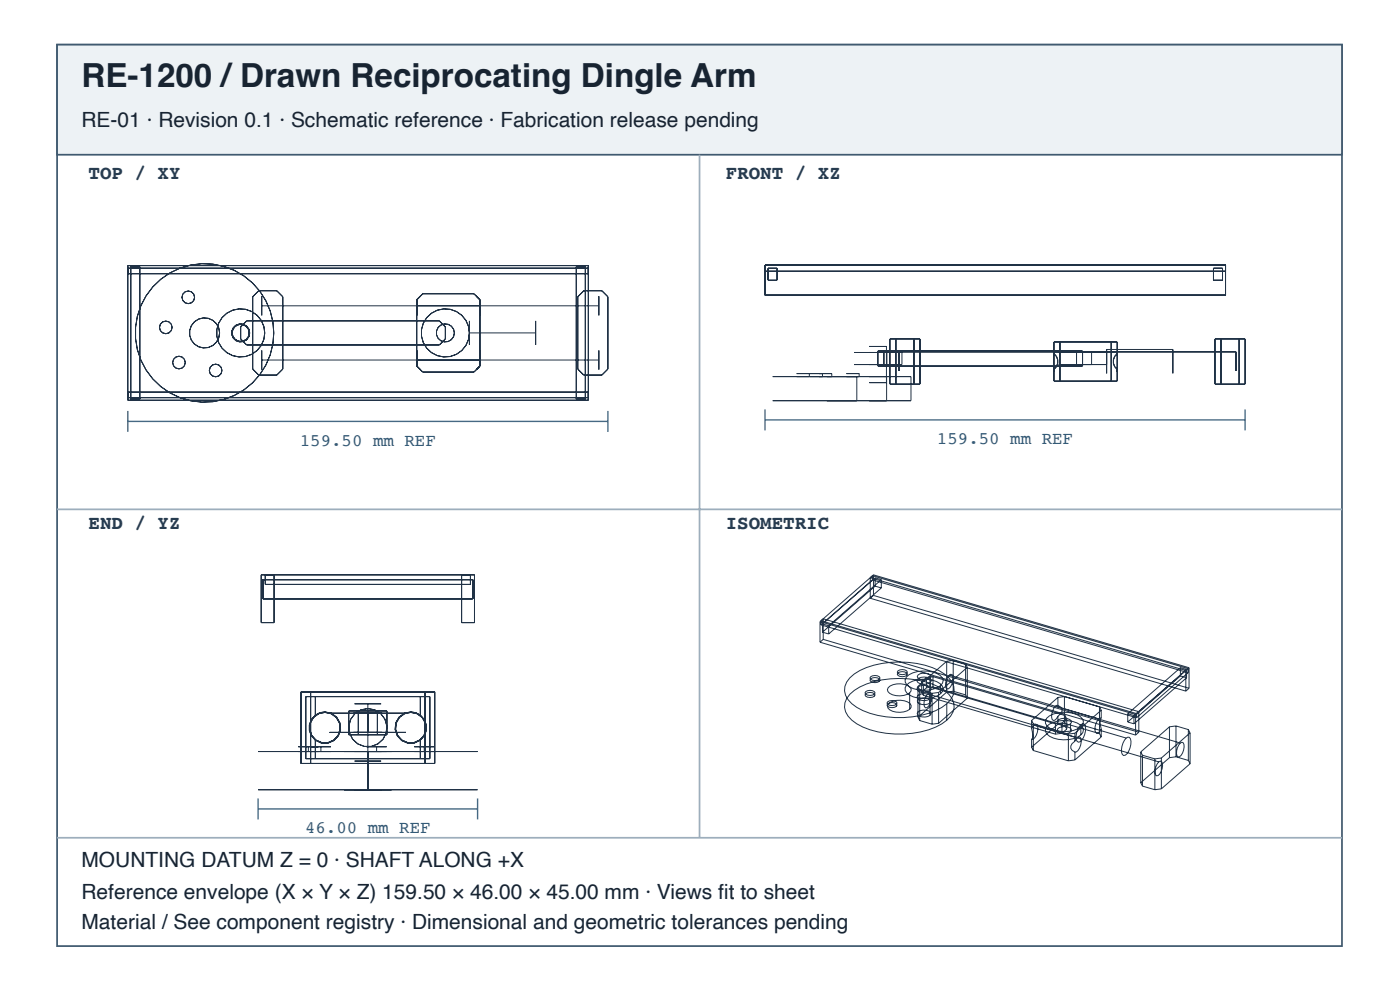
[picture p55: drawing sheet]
<svg xmlns="http://www.w3.org/2000/svg" width="297mm" height="210mm" viewBox="0 0 297 210" stroke-linecap="round" stroke-linejoin="round" font-family="sans-serif">
<defs><g id="words">
<text font-size="7" fill="#182431" x="17.3" y="18.4">RE-1200 /Drawn Reciprocating Dingle Arm</text>
<g font-size="4.4" fill="#182431">
<text x="17.3" y="26.9">RE-01 · Revision 0.1 · Schematic reference · Fabrication release pending</text>
<text x="17.3" y="183.9">MOUNTING DATUM Z = 0 · SHAFT ALONG +X</text>
<text x="17.3" y="190.6">Reference envelope (X × Y × Z) 159.50 × 46.00 × 45.00 mm · Views fi t to sheet</text>
<text x="17.3" y="196.9">Material / See component registry · Dimensional and geometric tolerances pending</text>
</g>
<g font-size="4.1" fill="#263d52">
<text x="18.8" y="38">TOP / XY</text>
<text x="154" y="38">FRONT / XZ</text>
<text x="18.8" y="112.1">END / YZ</text>
<text x="154" y="112.1">ISOMETRIC</text>
</g>
<g font-size="3.7" fill="#335b78">
<text x="63.6" y="94.5">159.50 mm REF</text>
<text x="198.8" y="94.2">159.50 mm REF</text>
<text x="64.7" y="176.7">46.00 mm REF</text>
</g>
</g></defs>
<path d="M12.1 9.5h272.6v191.1h-272.6z" fill="none" stroke="#405a70" stroke-width=".37"/>
<path d="M12.1 9.5h272.6v23.3h-272.6z" fill="#edf2f5"/>
<path d="M12.1 9.5h272.6v23.3h-272.6z" fill="none" stroke="#405a70" stroke-width=".37"/>
<path d="M148.4 32.8v144.8M12.1 108h272.6M12.1 177.6h272.6" fill="none" stroke="#9daebc" stroke-width=".37"/>
<g fill="none" stroke="#203246" stroke-width=".21">
<path d="M27.1 56.3h97.7v28.6h-97.7zM27.1 56.9h97.7M27.1 58h97.7M27.8 56.5h1.9v28.1h-1.9zM122.3 56.5h1.9v28.1h-1.9zM162.3 56.2h97.7v6.4h-97.7zM162.3 57.5h97.7M162.9 56.9h1.9v2.5h-1.9zM257.4 56.9h2v2.5h-2zM51.1 69.3l1.2-1.3h40.9l1.3 1.3v2.6l-1.3 1.2h-40.9l-1.2-1.2zM53.6 62.9l1.3-1.3h3.8l1.3 1.3v15.3l-1.3 1.3h-3.8l-1.3-1.3zM55.5 74.3v4.1z"/>
<path d="M55.5 62.8v4.1zM55.5 76.3h71.5M55.5 64.8h71.5M88.4 77.6l.8 .8zM88.4 74.2v3.4zM88.4 63.6v3.3zM88.4 77.6l1.3 1.3h10.8l1.3-1.3M88.4 63.6l1.3-1.3h10.8l1.3 1.3M88.4 63.6v14M89 63l.2-.2-.8 .8zM99.6 68v5.1zM99.6 70.6h14"/>
<path d="M101 62.8l.8 .8zM101.8 74.2v3.4zM101.8 77.6l-.8 .8zM101.8 63.6v3.3zM101.8 63.6v14M113.6 68v5.1zM123.9 61.6h3.8l1.3 1.3v15.3l-1.3 1.3h-3.8l-1.3-1.3v-15.3zM127 74.3v4.1zM127 62.8v4.1zM163.9 79.8h29.4zM169 79.2h2.7zM169 79.8h2.7z"/>
<path d="M171.7 79.2v.6M171.8 79.2h2.7zM171.8 79.8h2.7zM173.8 79.2h2.7zM173.8 79.8h2.7zM174.5 79.2v.6M175.4 79.8h6.4zM176.5 79.2v.6M179.6 79.2h2.7zM179.6 79.8h2.7zM181.2 74.7h10.1zM181.2 77.3h10.1z"/>
<path d="M181.8 79.8v5.1M182.3 79.2v.6M184.4 74.7h3.8zM184.4 77.3h3.8zM184.4 79.8h3.7zM184.4 73.5h3.7zM186.2 74.4h43.5v3.2h-43.5zM187.5 74.4v3.2M188.1 73.5v11.4M188.2 74.7v2.6M188.8 71.9h6.4v9.5h-6.4zM190.1 71.9v9.5"/>
<path d="M190.7 74.6v4zM190.7 74.6h71.5M191.3 74.7v2.6M193.3 79.8v5.1M193.9 71.9v9.5M223.6 75a2.11 2.11 0 0 1 0 3.3M223.6 74.5v4.2v-.4M223.6 74.5v.5M223.6 78.3v2.5h13.4v-2.5M223.6 75v-2.5h13.4v2.5M223.6 74.5h13.4M224.6 74.7h10.2z"/>
<path d="M224.6 77.3h10.2zM224.9 72.5v8.3M227.8 74.7h3.8zM227.8 77.3h3.8zM228.4 74.4v3.2M231.6 74.7v2.6M234.8 74.1v5.1zM234.8 74.7v2.6M234.8 74.1h14M235.7 72.5v8.3M237 74.5v.5M237 75a2.11 2.11 0 0 0 0 3.3"/>
<path d="M237 74.5v4.2v-.4M248.8 74.1v5.1zM257.8 71.9h6.3v9.5h-6.3zM259 71.9v9.5M262.2 74.6v4zM262.9 71.9v9.5M27.1 84.3h97.7M27.1 83.1h97.7M163.9 84.9h29.4zM175.4 84.9h6.4zM184.4 84.9h3.7zM184.4 81.1h3.7z"/>
<path d="M55.8 122.9h44.5v4h-44.5zM56.3 121.9v2h43.5v-2M58.1 121.9v10.1h-2.7v-10.1h45.3v10.1h-2.8v-10.1M174 131.8l66.9 19.7M174 131.8v4.4M174 136.2l66.9 19.6M174.2 132.5v-.9l66.9 19.7v.9M174.2 132.5l66.9 19.7M174.5 132.3v1.7M174.5 134l1.3 .4M174.5 132.3l1.3 .4M174.6 135.6v-4.4l67 19.7v4.3"/>
<path d="M174.6 135.6l-.6 .6M174.6 135.6l67 19.6M175.8 132.7v1.7M184.6 126.8v-4.3l67 19.7v4.3M184.6 126.8l67 19.7M185.1 122.9v-.8l66.9 19.7M185.1 122.9l-10.9 9.6M185.1 122.9l66.9 19.7M185.3 121.9l-11.3 9.9M185.3 126.2l-.7 .6M185.3 121.9v4.3M185.3 126.2l67 19.7"/>
<path d="M185.3 121.9l67 19.7M185.7 122.5l-11.2 9.8M185.7 122.5v1.8M185.7 124.3l-11.2 9.7M185.7 124.3l1.3 .3M185.7 122.5l1.3 .4M187 122.9l-11.2 9.8M187 122.9v1.7M187 124.6l-11.2 9.8M54.8 159.3h46.5zM63.3 158.3h4.2zM63.3 159.3h4.2z"/>
<path d="M63.9 146.7h28.3v15.2h-28.3zM64.9 147.7h26.3v13.2h-26.3zM65.4 158.3v1M65.9 146.7v15.2M66 158.3h4.2zM66 159.3h4.2zM66.9 151.6a3.3 3.3 0 0 0 0 5.3M66.9 151.6a3.3 3.3 0 0 1 4.5 .4 3.3 3.3 0 0 1 0 4.5 3.3 3.3 0 0 1-4.5 .4M66.9 147.7v3.9M66.9 156.9v4M68.1 158.3v1M70 151.2h16.1z"/>
<path d="M70 155.3h16.1zM73 159.3h10.1zM74 150.7h8.1v5.1h-8.1zM75 151.2h6.1zM75 155.3h6.1zM75.2 159.3h5.7zM75.2 149.2h5.7zM76 150.7v5.1M77.8 158.3h4.2zM77.8 159.3h4.2zM78 149.2v18.2M79.9 158.3v1"/>
<path d="M80.1 150.7v5.1M87.9 158.3h4.2zM87.9 159.3h4.2zM89.2 151.6a3.3 3.3 0 0 0-4.5 .4 3.3 3.3 0 0 0 0 4.5 3.3 3.3 0 0 0 4.5 .4M89.2 151.6a3.3 3.3 0 0 1 0 5.3M89.2 147.7v3.9M89.2 156.9v4M90 158.3v1M90.2 146.7v15.2M180.3 143.7a13.8 13.8 0 0 1 8.7-3.3 18.4 18.4 0 0 1 11.4 2.5 3.9 3.9 0 0 1 1.8 4.5 7.5 7.5 0 0 1-5.2 3.8 20.4 20.4 0 0 1-15.2-1.2 4.4 4.4 0 0 1-2.6-4.5l.4-.9zM180.3 147.2a13.8 13.8 0 0 1 8.7-3.3 18.4 18.4 0 0 1 11.4 2.5 3.9 3.9 0 0 1 1.8 4.5 7.5 7.5 0 0 1-5.2 3.8 20.4 20.4 0 0 1-15.2-1.2 4.4 4.4 0 0 1-2.6-4.5l.4-.9zM183.7 146.6a1.46 1.46 0 0 1 1.9 .3 1.32 1.32 0 0 1-2.1 0z"/>
<path d="M183.7 147.1a1.46 1.46 0 0 1 1.9 .2 1.32 1.32 0 0 1-2.1 0zM184.7 143.5a1.46 1.46 0 0 1 2 .3 1.32 1.32 0 0 1-2.1-.1zM184.7 143.9a1.46 1.46 0 0 1 2 .3 1.32 1.32 0 0 1-2.1 0zM185.5 147.2v.4M186.5 144v.5M188.3 148.8a1.46 1.46 0 0 1 2 .3 1.32 1.32 0 0 1-2.1 0zM188.3 149.2a1.46 1.46 0 0 1 2 .3 1.32 1.32 0 0 1-2.1 0zM188.4 145.8a3.8 3.8 0 0 1 4.7-.1l.2 .4a1.46 1.46 0 0 1-1.6 1.3 3.7 3.7 0 0 1-3.3-.8l-.1-.4zM188.4 149.3a3.8 3.8 0 0 1 4.7-.1l.2 .4a1.46 1.46 0 0 1-1.6 1.3 3.7 3.7 0 0 1-3.3-.8l-.1-.4zM190.2 149.3v.5M190.5 142.2a1.46 1.46 0 0 1 2 .3 1.32 1.32 0 0 1-2.1 0zM190.5 142.7a1.46 1.46 0 0 1 2 .2 1.32 1.32 0 0 1-2.1 0z"/>
<path d="M192.3 143.5a6.3 6.3 0 0 1 7.2-.3 1.26 1.26 0 0 1 0 2.1 6.4 6.4 0 0 1-7.1-.1l-.4-.6v-.5zM192.3 145.3a6.3 6.3 0 0 1 7.2-.4 1.26 1.26 0 0 1 0 2.2 6.4 6.4 0 0 1-7.1-.2l-.4-.5v-.6zM192.3 142.8v.4M193 146.9v3.5M194.6 144.1a2.22 2.22 0 0 1 2.9 0l.1 .3a1.98 1.98 0 0 1-3.1 0zM194.6 145.8a2.22 2.22 0 0 1 2.9 0l.1 .3a1.98 1.98 0 0 1-3.1 0zM194.7 145.5v6.6M194.7 152.1l.4 .7M194.7 145.5l.4 .7M194.8 147.4a2.28 2.28 0 0 1 2.6 .1l.1 .4a2.01 2.01 0 0 1-2.8 .2l-.1-.4zM194.8 150.9a2.28 2.28 0 0 1 2.6 .1l.1 .3a2.01 2.01 0 0 1-2.8 .3l-.1-.4zM194.8 143.1a2.24 2.24 0 0 1 2.6 .1l.1 .3a1.97 1.97 0 0 1-2.8 .2l-.1-.3z"/>
<path d="M194.8 148.3a2.24 2.24 0 0 1 2.6 .1l.1 .3a1.97 1.97 0 0 1-2.8 .2l-.1-.3zM195.1 146.2v6.6M195.1 152.8l2.6 .7M195.1 146.2l2.6 .8M195.5 144.5v2.2M195.5 146.7l.4 .7M195.5 144.5l.4 .7M195.9 145.2v2.2M195.9 147.4l28 8.2M195.9 145.2l28 8.3M196.6 143.6v2.2M196.6 145.8l-1.1 .9"/>
<path d="M196.6 143.6l-1.1 .9M196.8 147.1l.4-.2a1.15 1.15 0 0 1 .3 1.7 1.53 1.53 0 0 1-1.2 1.5 2.42 2.42 0 0 1 .5-3zM196.8 147.1l49 14.4M197.3 143.8v7.9M197.4 144.7v1.7M197.7 147v6.5M197.9 143.5v2.1M197.9 145.6l28 8.3M197.9 143.5l28 8.2M197.9 145.6l-1.3 .2M197.9 143.5l-1.3 .1M199.1 146.8v6.5"/>
<path d="M199.1 153.3l-1.4 .2M199.1 146.8l-1.4 .2M199.5 145.3v1.8M200.8 140.2v6.5M200.8 146.7l-6.1 5.4M200.8 140.2l-6.1 5.3M200.9 149.2v3.5M201.4 143.1l.3-.1a1.15 1.15 0 0 1 .4 1.6 1.53 1.53 0 0 1-1.2 1.5 2.42 2.42 0 0 1 .5-3zM201.4 143.1l49 14.4M202.2 140v6.5M202.2 146.5l2.6 .8M202.2 140l2.6 .8"/>
<path d="M202.2 146.5l-1.4 .2M202.2 140l-1.4 .2M204.8 140.8v6.5M204.8 147.3l.4 .7M204.8 140.8l.4 .7M205.2 141.5v6.5M205.2 148l-6.1 5.3M205.2 141.5l-6.1 5.3M218.9 154.4l.1 .7a1.56 1.56 0 0 1-.1 1.6M218.9 158.4l.3 .7M218.9 152.7l.3 .7M218.9 152.7v1.7"/>
<path d="M218.9 156.7v1.7M219.2 153.4v5.7M219.2 159.1l7.5 2.2M219.2 153.4l7.5 2.2M219.4 153.7l.3-.2a1.2 1.2 0 0 1 .4 1.7 1.53 1.53 0 0 1-1.2 1.5M219.4 153.7l-.5 .7M219.4 153.7l9.1 2.7M222.1 152.3a6.3 6.3 0 0 1 7.1-.3 1.26 1.26 0 0 1 .1 2.1 6.4 6.4 0 0 1-7.2-.2l-.3-.5v-.6zM222.1 154a6.3 6.3 0 0 1 7.1-.3 1.26 1.26 0 0 1 .1 2.1 6.4 6.4 0 0 1-7.2-.1l-.3-.6v-.5zM223.9 153.5v2.1M223.9 149.7a3.1 3.1 0 0 0-.7 2.8l.2 .2h.4l.6-.9M223.9 149.7l9.2 2.7"/>
<path d="M224.4 152.8a2.22 2.22 0 0 1 2.8 0l.1 .3a1.98 1.98 0 0 1-3 0zM224.4 154.6a2.22 2.22 0 0 1 2.8 0l.1 .3a1.98 1.98 0 0 1-3 0zM224.4 149.6l-.5 .1M224.4 149.6l.6 .3 .3 .4v.5l-.3 .6-.6 .4M224.4 153.5l-5.5 4.9M224.4 147.9l-5.5 4.8M224.4 147.9v1.7M224.4 151.8v1.7M225.3 153.3v2.2M225.3 155.5l-1.4 .1M225.3 153.3l-1.4 .2M225.8 153.3l7.5 2.2"/>
<path d="M225.8 153.3l-1.4 .2M225.8 147.7l7.5 2.2M225.8 147.7l-1.4 .2M225.8 147.7v5.6M225.9 151.7v2.2M225.9 153.9l.4 .7M225.9 151.7l.4 .7M226.3 152.4v2.2M226.3 154.6l-1 .9M226.3 152.4l-1 .9M226.7 155.6v5.7M227.1 153.4v1.8"/>
<path d="M228 157.1l-.6 .6-.2 .5v.4l.3 .5 .5 .3M228 155.4l-1.3 .2M228 155.4v1.7M228 159.4v1.7M228.5 156.4l-.5 .7M228.5 156.4l.4-.2a1.2 1.2 0 0 1 .4 1.7 1.53 1.53 0 0 1-1.3 1.5M229.3 153.6l.4-.2 .3 .1a3.1 3.1 0 0 1-.9 3.8h-.3a1.58 1.58 0 0 1-.4-1.9l.2-.7zM229.3 154.1v1.7M229.3 153.6l9.6 2.9M233.1 152.4a3.1 3.1 0 0 0-.7 2.8l.2 .2h.4l.6-.9M233.3 155.5l.3 .7M233.3 149.9l.3 .7"/>
<path d="M233.3 149.9v5.6M233.6 152.3l-.5 .1M233.6 152.3a1.55 1.55 0 0 0-.1 1.5l.1 .7M233.6 156.2l-5.6 4.9M233.6 150.6l-5.6 4.8M233.6 150.6v1.7M233.6 154.5v1.7M238.9 156.5l.4-.2h.3a3.1 3.1 0 0 1-.9 3.8l-.3 .1a1.58 1.58 0 0 1-.4-2l.2-.7zM239.3 151.3v1.8M239.3 153.1l1.3 .4M239.3 151.3l1.3 .4M240.6 151.7v1.8"/>
<path d="M240.9 151.5v4.3M241.6 155.2l-.7 .6M242 159.4v6.6M242 159.4l.4 .7M248.1 154.1v6.5M248.1 154.1l-6.1 5.3M249.5 153.9v6.5M249.5 153.9l2.6 .8M249.5 153.9l-1.4 .2M250.4 157.5l.3-.1a1.15 1.15 0 0 1 .4 1.6 1.53 1.53 0 0 1-1.2 1.5 2.42 2.42 0 0 1 .5-3zM250.4 141.6l-11.1 9.7M250.4 141.6v1.7"/>
<path d="M250.4 143.3l-11.1 9.8M250.4 141.6l1.3 .3v1.8M250.4 143.3l1.3 .4M251.7 143.7l-11.1 9.8M252 141.8l-11.1 9.7M252 141.8v.8M252 142.6l-10.9 9.6M252.1 154.7v6.5M252.1 154.7l.4 .7M252.3 141.6l-11.7 10.1M252.3 141.6v4.3M252.3 145.9l-.7 .6"/>
<path d="M252.5 155.4v6.5M252.5 155.4l-6.1 5.3M54.8 167.4h46.5zM73 167.4h10.1zM75.2 167.4h5.7zM75.2 161.4h5.7zM228 161.1l-1.3 .2M242 166l.4 .7M242.4 160.1v6.6M242.4 166.7l2.6 .7M242.4 160.1l2.6 .8M245 160.9v6.5"/>
<path d="M245.8 161.5l.4-.1a1.15 1.15 0 0 1 .3 1.6 1.53 1.53 0 0 1-1.1 1.5 2.42 2.42 0 0 1 .4-3zM246.4 160.7v6.5M246.4 167.2l-1.4 .2M246.4 160.7l-1.4 .2M248.1 160.6l-6.1 5.4M249.5 160.4l2.6 .8M249.5 160.4l-1.4 .2M252.1 161.2l.4 .7M252.5 161.9l-6.1 5.3"/>
<circle cx="35.2" cy="69.4" r="1.34"/>
<circle cx="38" cy="76.9" r="1.34"/>
<circle cx="39.9" cy="63" r="1.34"/>
<circle cx="43.4" cy="70.6" r="14.7"/>
<circle cx="43.4" cy="70.6" r="3.2"/>
<circle cx="45.8" cy="78.5" r="1.34"/>
<circle cx="51.1" cy="70.6" r="1.82"/>
<circle cx="51.1" cy="70.6" r="1.92"/>
<circle cx="51.1" cy="70.6" r="5.1"/>
<circle cx="51.1" cy="70.6" r="1.85"/>
<circle cx="94.5" cy="70.6" r="1.92"/>
<circle cx="94.5" cy="70.6" r="5.1"/>
<circle cx="68.9" cy="154.3" r="3.2"/>
<circle cx="78" cy="154.3" r="4"/>
<circle cx="87.1" cy="154.3" r="3.2"/>
</g>
<path d="M27.1 87.1v4.5M27.1 89.3h101.9M129 87.1v4.5M162.3 86.8v4.4M162.3 89h101.8M264.1 86.8v4.4M54.8 169.3v4.4M54.8 171.5h46.5M101.3 169.3v4.4" fill="none" stroke="#466b86" stroke-width=".3"/>
<use href="#words"/>
</svg>
